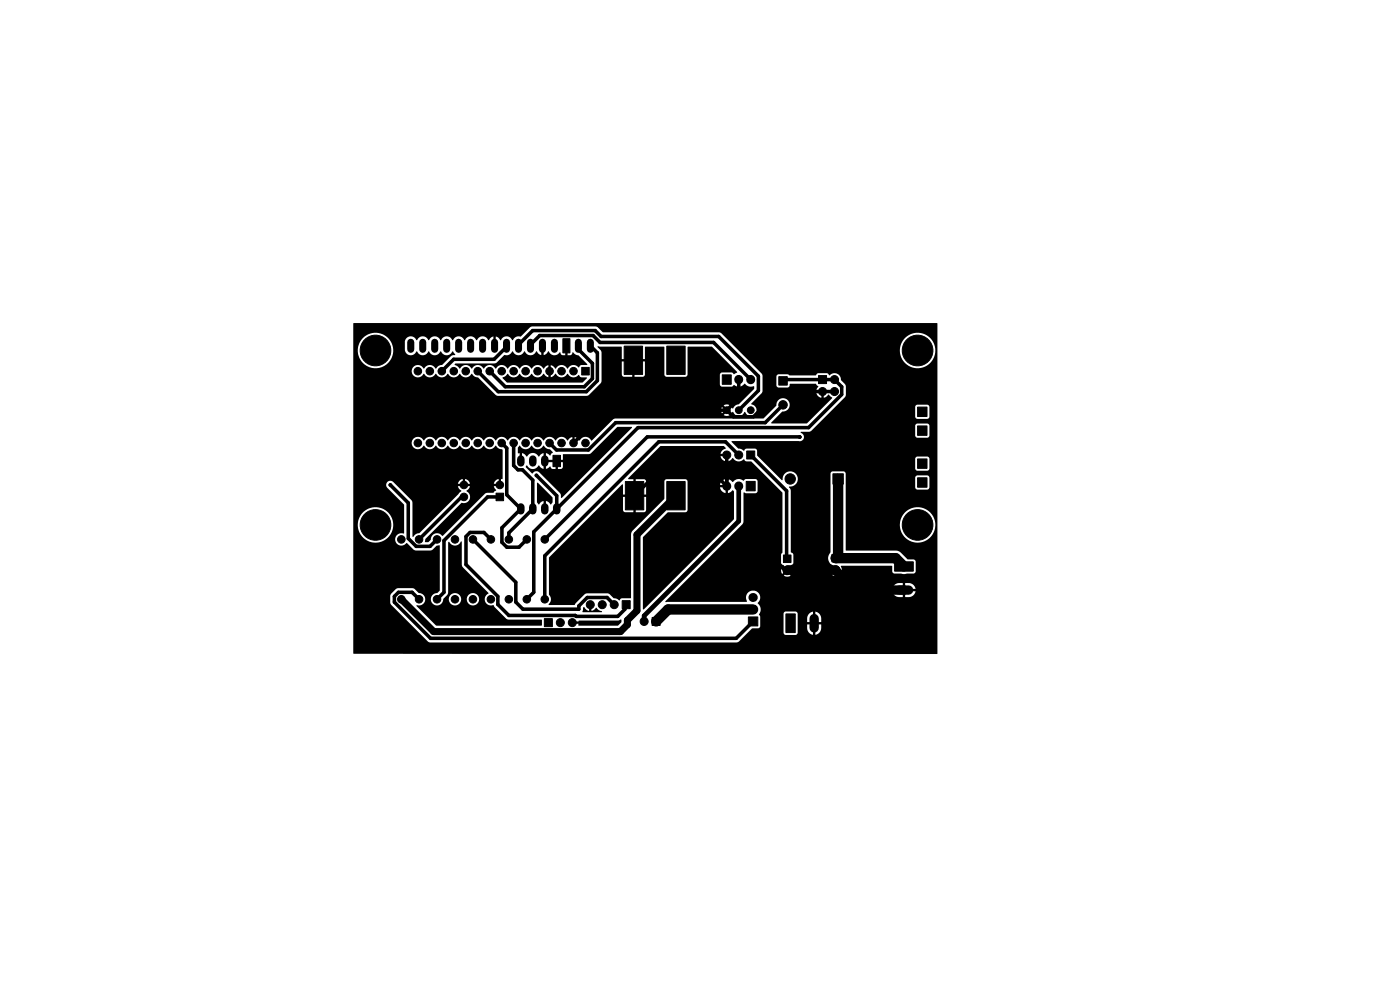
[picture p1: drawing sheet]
<svg xmlns="http://www.w3.org/2000/svg" width="297mm" height="210mm" viewBox="0 0 297 210" stroke-linecap="round" stroke-linejoin="round" font-family="sans-serif">
<g fill="#000" stroke="#000" stroke-width=".21">
<path d="M119.4 71.9h1.5v3h-1.5zM123.4 77.9h1.6v1.6h-1.6zM132.4 73.4h3.9v6h-3.9zM141.5 73.4h3.8v6h-3.8zM165.2 79.9h1.8v1.8h-1.8zM117.3 96.6h1.6v2.4h-1.6zM153.2 79.5h1.9v2h-1.9zM158.4 95.7h1.7v1.7h-1.7zM173.6 79.7h1.7v1.7h-1.7zM194.7 86.4h2v2h-2zM194.7 97.4h2v2h-2zM194.7 90.4h2v2h-2z"/>
<path d="M105.2 104.6h1.6v1.6h-1.6zM132.7 102.2h3.9v6h-3.9zM141.5 102.2h3.8v6h-3.8zM158.3 102.1h1.9v2h-1.9zM166.2 117.7h1.6v1.6h-1.6zM176.5 117.6h1.6v1.6h-1.6zM176.7 100.5h2.2v2.2h-2.2zM189.8 119.2h3.9v2h-3.9zM194.7 101.4h2v2h-2zM115.5 131.2h1.7v1.7h-1.7zM132 127.4h1.7v1.7h-1.7zM138.3 131h1.7v1.7h-1.7z"/>
<path d="M158.8 130.9h2v1.9h-2zM166.7 130.2h2v4h-2z"/>
<circle cx="79.7" cy="74.4" r="3.2"/>
<circle cx="88.6" cy="78.7" r=".8"/>
<circle cx="91.2" cy="78.7" r=".8"/>
<circle cx="93.7" cy="78.7" r=".8"/>
<circle cx="96.3" cy="78.7" r=".8"/>
<circle cx="98.8" cy="78.7" r=".8"/>
<circle cx="101.3" cy="78.7" r=".8"/>
<circle cx="103.9" cy="78.7" r=".8"/>
<circle cx="106.4" cy="78.7" r=".8"/>
<circle cx="109" cy="78.7" r=".8"/>
<circle cx="111.5" cy="78.7" r=".8"/>
<circle cx="114" cy="78.7" r=".8"/>
<circle cx="116.6" cy="78.7" r=".8"/>
<circle cx="119.1" cy="78.7" r=".8"/>
<circle cx="121.7" cy="78.7" r=".8"/>
<circle cx="194.7" cy="74.4" r="3.2"/>
<circle cx="88.6" cy="94" r=".8"/>
<circle cx="91.2" cy="94" r=".8"/>
<circle cx="93.7" cy="94" r=".8"/>
<circle cx="96.3" cy="94" r=".8"/>
<circle cx="98.8" cy="94" r=".8"/>
<circle cx="101.3" cy="94" r=".8"/>
<circle cx="103.9" cy="94" r=".8"/>
<circle cx="106.4" cy="94" r=".8"/>
<circle cx="109" cy="94" r=".8"/>
<circle cx="111.5" cy="94" r=".8"/>
<circle cx="114" cy="94" r=".8"/>
<circle cx="116.6" cy="94" r=".8"/>
<circle cx="119.1" cy="94" r=".8"/>
<circle cx="121.7" cy="94" r=".8"/>
<circle cx="124.2" cy="94" r=".8"/>
<circle cx="154.2" cy="96.5" r=".85"/>
<circle cx="154.2" cy="87" r=".72"/>
<circle cx="156.7" cy="96.5" r=".85"/>
<circle cx="156.7" cy="87" r=".72"/>
<circle cx="159.3" cy="87" r=".72"/>
<circle cx="166.1" cy="85.9" r=".9"/>
<circle cx="169.7" cy="92.7" r=".3"/>
<circle cx="174.5" cy="83.1" r=".85"/>
<circle cx="177" cy="80.5" r=".85"/>
<circle cx="177" cy="83.1" r=".85"/>
<circle cx="79.7" cy="111.4" r="3.2"/>
<circle cx="82.8" cy="102.9" r=".3"/>
<circle cx="85.1" cy="114.4" r=".8"/>
<circle cx="88.9" cy="114.4" r=".8"/>
<circle cx="92.7" cy="114.4" r=".8"/>
<circle cx="96.5" cy="114.4" r=".8"/>
<circle cx="98.4" cy="102.9" r=".8"/>
<circle cx="98.4" cy="105.4" r=".8"/>
<circle cx="100.3" cy="114.4" r=".8"/>
<circle cx="104.1" cy="114.4" r=".8"/>
<circle cx="106" cy="102.9" r=".8"/>
<circle cx="107.9" cy="114.4" r=".8"/>
<circle cx="111.8" cy="114.4" r=".8"/>
<circle cx="113.8" cy="100.8" r=".3"/>
<circle cx="115.6" cy="114.4" r=".8"/>
<circle cx="167.6" cy="101.6" r="1.1"/>
<circle cx="194.7" cy="111.4" r="3.2"/>
<circle cx="85.1" cy="127.1" r=".8"/>
<circle cx="88.9" cy="127.1" r=".8"/>
<circle cx="92.7" cy="127.1" r=".8"/>
<circle cx="96.5" cy="127.1" r=".8"/>
<circle cx="100.3" cy="127.1" r=".8"/>
<circle cx="104.1" cy="127.1" r=".8"/>
<circle cx="107.9" cy="127.1" r=".8"/>
<circle cx="111.8" cy="127.1" r=".8"/>
<circle cx="115.6" cy="127.1" r=".8"/>
<circle cx="118.9" cy="132.1" r=".85"/>
<circle cx="121.4" cy="132.1" r=".85"/>
<circle cx="125.2" cy="128.3" r=".85"/>
<circle cx="127.8" cy="128.3" r=".85"/>
<circle cx="130.3" cy="128.3" r=".85"/>
<circle cx="136.7" cy="131.8" r=".85"/>
<circle cx="167" cy="121" r=".8"/>
<circle cx="177.3" cy="120.9" r=".8"/>
</g>
<path d="M156.7 80.5v.1M159.3 80.5v.1M154.2 103.1v.1M156.7 103.1v.1M159.7 129.3h.1M159.7 126.7h.1" fill="none" stroke="#000" stroke-width="1.9"/>
<path d="M167 121l.1-.1h10.2l4.1 4.3h11.4M172.7 131.2v2" fill="none" stroke="#000" stroke-width="2"/>
<path d="M110.5 97.4v.8M113 97.4v.8M115.6 97.4v.8M110.5 107.5v.9M113 107.5v.9M115.6 107.5v.9M118.1 107.5v.9" fill="none" stroke="#000" stroke-width="1.6"/>
<g fill="none" stroke="#000" stroke-width="1.5">
<path d="M87.1 72.6v1.5M89.7 72.6v1.5M92.2 72.6v1.5M94.8 72.6v1.5M97.3 72.6v1.5M99.8 72.6v1.5M102.4 72.6v1.5M104.9 72.6v1.5M107.5 72.6v1.5M110 72.6v1.5M112.5 72.6v1.5M115.1 72.6v1.5"/>
<path d="M117.6 72.6v1.5M122.7 72.6v1.5M125.2 72.6v1.5M143.4 105.2l-8.3 8.2v16.1l-2 2.1v.9l-1.5 1.5h-39.6l-6.9-6.9"/>
</g>
<g fill="none" stroke="#000" stroke-width=".75">
<path d="M89.7 73.4v.2M107.5 73.1v.5l-2.7 2.6h-8.5l-2.6 2.5h-.3M110 73.4v-.3l3-3h13.3l1.2 1.3h25l8.4 8.4v3.1l-4.2 4.1M112.5 73.4v-.3l2-1.9h11.3l1.5 1.4h24.1l7.9 7.9M122.7 73.4v.7l3 3v3.2l-1.7 1.7h-16.8l-3.3-3.3M125.2 73.4l1.5 1.4v5.9l-2.3 2.4h-18.7l-4.4-4.4M106.4 94l1.1 1.1v9.9l3 3-4 4v3l1 1.1h2.6l1.7-1.7M109 94v4.8l.9 .9h.9l2.2 2.2v6.1l-5.1 5v1.4M154.2 96.5v6.6l-3.1-3h-11.4l-5.1 5.1M154.2 96.5h.1M154.2 87h-25.6l-6.9 7M156.7 80.5v4l-2.5 2.5"/>
<path d="M156.7 96.5l-2.8-2.8h-14.1l-24.2 24.2v9.2M159.3 96.5l7.6 7.6v14.3l.1 .1M166.1 80.8l.3-.3h10.6l1.6 1.5v1.7l-7.1 7h-36.2l-22.1 22.1v12.8l-1.4 1.5M166.1 85.9l-3.8 3.8h-31.7l-5.8 5.8h-6.7l-1.5-1.5M169.7 92.7h-32.4l-21.7 21.7M177 83.1h-11.8l-5.4 5.3h-4.2l-1.4-1.4M82.8 102.9l3.8 3.8v7.5l1.7 1.7h2.9l1.5-1.5M98.4 105.4h-.5l-9 9M100.3 114.4l9.1 9.1v4.2l1.5 1.5h11.9v-.7l1.8-1.8h4.2l1.5 1.6M104.1 114.4l-1.4-1.5h-3l-.8 .9v6l6.7 6.7v1.7l2.3 2.4h14.1l.2 .2h8.9l1.5-1.6v-.7l.2-.2M106 105.4h-2.6l-9.2 9.3v10.9l-1.5 1.5M113.8 100.8l4.3 4.4v2.8"/>
<path d="M154.2 101.6l1.5-1.5h4.8l3.5 3.4v14.9l2.6 2.6M88.9 127.1l-1.5-1.5h-2.9l-.8 .9v1.2l7.6 7.7h64.9l3.6-3.6M166.5 121h.5"/>
</g>
<path d="M177.8 101.6v16.3l-.5 .5h12.7l1.8 1.8M159.8 129.3h-18.1l-2.5 2.5" fill="none" stroke="#000" stroke-width="2.2"/>
<path d="M156.7 103.1v7.5l-20 20v1.2" fill="none" stroke="#000" stroke-width="1"/>
<path d="M96.5 77.2l.2-.1h8.3l.3-.2 1.8-1.6a1.41 1.41 0 0 0 1.6-.8 1.38 1.38 0 0 0 1.3 .9 1.38 1.38 0 0 0 1.3-.9 1.38 1.38 0 0 0 1.2 .9 1.38 1.38 0 0 0 1.3-.9l.5 .6 .5 .2v-1.5h.5v1.5l.5-.2 .6-.6a1.34 1.34 0 0 0 1.1 .9 1.34 1.34 0 0 0 1.3-.7l.4 .6 .7 .1v-1.6h.5v1.6l.8-.1 .4-.6 .5 .5 .6 .2 1.9 1.9-.1 .1-1.3 .1-.4 .4a1.47 1.47 0 0 0-2.4 .3 1.43 1.43 0 0 0-2.5 0l-.5-.5-.6-.2v.8h-.5v-.8l-1 .7a1.39 1.39 0 0 0-1.3-.8 1.39 1.39 0 0 0-1.2 .8 1.43 1.43 0 0 0-2.6 0 1.43 1.43 0 0 0-2.5 0 1.43 1.43 0 0 0-2.5 0 1.43 1.43 0 0 0-2.6 0 1.43 1.43 0 0 0-2.5 0 1.43 1.43 0 0 0-2.6 0l-.4-.5-.6-.3zM75 68.6l123.8-.1 .1 70.1-.2 .1h-123.6l-.2-.1v-27.2h1l.3 1.4a3.8 3.8 0 0 0 6.1 1.2 3.8 3.8 0 0 0-1.2-6.1 3.8 3.8 0 0 0-5.2 3.5h-1v-8.6h7l.2 .7 3.6 3.6v6.1a1.34 1.34 0 0 0-1.7 .7 1.34 1.34 0 0 0 .5 1.7 1.34 1.34 0 0 0 1.8-.4l1.5 1.4 .3 .2h3.3l1.2-1 .7-.1v9.5l-.5 .6a1.32 1.32 0 0 0-1.4 1.2 1.32 1.32 0 0 0 1.2 1.4 1.32 1.32 0 0 0 1.4-1.3h1.2v.3a1.31 1.31 0 0 0 1.3 1 1.31 1.31 0 0 0 1.3-1v-.3h1.2a1.31 1.31 0 0 0 1.3 1.3 1.31 1.31 0 0 0 1.1-2 1.31 1.31 0 0 0-2.3 .3l-.1 .4h-1.2a1.31 1.31 0 0 0-1.3-1.3 1.31 1.31 0 0 0-1.3 1.3h-1.2l.9-.9 .2-.4v-10.7l.1-.2a1.46 1.46 0 0 0 1.4 .8 1.46 1.46 0 0 0 1.2-.9l.2 .2v5.1l5.6 5.8a1.33 1.33 0 0 0-.7 1.7 1.33 1.33 0 0 0 1.7 .8l3 3h7.2l.2 .2v1.1h-22.4l-4.3-4.2 .2-.1h.4a1.31 1.31 0 0 0 1.3-1.3 1.31 1.31 0 0 0-1.3-1.3l-1.3-1h-3.4l-1.3 1.4-.1 1.7 .3 .5 7.6 7.6 .5 .3h64.9l.6-.2 1.9-1.9h7.6l.4 .5h2.2l.4-.4v-1h2a1.48 1.48 0 0 0 1.3 1.4v-1.9h.5v1.9l.1-.1a1.49 1.49 0 0 0 1.1-1.3v-.8h-.9v-.5h.9v-.8a1.48 1.48 0 0 0-1.2-1.5v1.9h-.5v-1.9l-.1 .1a1.49 1.49 0 0 0-1.2 1.4v.8h.9v.5h-.9v.8h-2v-3.3l-.4-.3h-2.2l-.4 .5v4h-7.6l1-.9h1.3l.3-.3 .1-2.2-.3-.5a1.76 1.76 0 0 0-.3-2.4 1.52 1.52 0 0 0 .2-2.1 1.52 1.52 0 0 0-2.1-.2 1.52 1.52 0 0 0-.3 2l-17.2 .1-.2-.1 2.7-2.7h47.4v.5h-1.9a1.48 1.48 0 0 0 1.4 1.3h.8v-.9h.5v.9h.8a1.48 1.48 0 0 0 1.4-1.3h-1.8v-.5h1.8v-.1a1.49 1.49 0 0 0-1.4-1.1h-.8v.9h-.5v-.9h-.8a1.48 1.48 0 0 0-1.4 1.2h-45.5l13.8-13.8 .1-.5v-6.1l2.6 .1 .4-.4v-2.1l-.2-.4-2.3-.1-.5 .4a1.62 1.62 0 0 0-2.3 .3l-1-.7v1h-.5v-1l-.1 .1a1.45 1.45 0 0 0-1.1 1.2h1v.5h-1a1.44 1.44 0 0 0 1.2 1.2v-1h.5v1l.6-.2 .4-.4 .3 .3v5.9l-19.1 19.1-.2-.1v-15.3l5.2-5.2h3.8l.4-.3 .1-6.3-.4-.4-4.1-.1-.3 .2-.2 .3v3.8l-6.9 7-.1 .4-.1 13.6h-1.9l-.5 .5-.6-.4-.6-.1-1.2-1h-4.5l-.6 .3-2 2.1h-5.5a1.52 1.52 0 0 0 .1-2.2v-7.8l15.5-15.5h.2v2.1h1.2v.5h-1.2v2.8l.1 .3 .3 .2h1.8v-2.3h.5v2.3h1.7l.3-.2 .2-.3v-2.8h-1.3v-.5h1.3l-.1-3-.3-.2h-1.8v2.2h-.5v-2.2h-1l-.2-.2 6.9-6.9h13.4l.4 .4v.2a1.38 1.38 0 0 0-1.1 1.1h.9v.5h-.9l.3 .6 .6 .4 .2 .1v-.9h.5v.9l1.1-.7a1.49 1.49 0 0 0 2.3 .2l.5 .5h1.1l6.6 6.6v12.7l-.3 .4v1.8l.1 .3 .4 .2 .8 .7-.4 .4-.7-.7a1.28 1.28 0 0 0 0 1.5l.7-.7 .4 .3-.7 .7 .3 .2h.6l.5-.2-.7-.7 .4-.3 .7 .7a1.28 1.28 0 0 0 0-1.5l-.7 .7-.4-.4 1.3-1v-1.2h7.4l.3 1.1 1.2 1-.3 .4-.7-.7-.1 .3-.1 .6 .2 .5 .7-.7 .3 .4-.6 .7a1.28 1.28 0 0 0 1.4 0l-.7-.7 .4-.4 .7 .7a1.6 1.6 0 0 0 0-1.5l10.8-.1 .1 .1v1.2l.4 .4 2.1 .1 2.2-.2 .3-.4-.1-2.3-.3-.2h-1.4l-1.4-1.4-.6-.4-11.1-.2v-5.3h11.5l.2 1.1a3.8 3.8 0 0 0 6.1 1.6 3.8 3.8 0 0 0-1-6.2 3.8 3.8 0 0 0-5.3 3.5h-11.5v-8h14.8l.4 .5h2.2l.4-.5v-2.1l-.2-.3-.3-.2h-2.1l-.3 .2-.1 .3v2.1h-14.8v-2.9l-.1-.4-.4-.1h-2.3l-.4 .5v16.6l-.4 .8-.1 .5h-7.4v-.9l-.5-.4v-12.9l-.4-.9a1.66 1.66 0 0 0 1.9-1.6 1.66 1.66 0 0 0-1.7-1.7 1.66 1.66 0 0 0-1.6 1.9l-2.6-2.5h30.8l.1 .3 .3 .2h2.2l.4-.4v-2.3l-.5-.4h-2.1l-.3 .2-.1 .3v2.1h-30.8l-2.7-2.7-.1-1.1-.2-.4h-2.1l-.6 .4-.4-.3-.7-.2-1.4-1.4 .1-.1h14.1a.88 .88 0 0 0 1.1-1.2h23.7l.1 .3 .3 .2h2.2l.3-.3 .1-2.4-.5-.4h-2.1l-.3 .2-.1 .3v2.1h-23.7l-.6-.6v-.2h1.8l.3-.1 3.1-3.1h19.1l.1 .3 .3 .2h2.2l.3-.3 .1-2.4-.5-.4h-2.1l-.3 .2-.1 .3v2.1h-19.1l4.3-4.3v-2.2l-1-1.2a1.44 1.44 0 0 0-.9-1.4 1.44 1.44 0 0 0-1.6 .3l-.5-.4h-1.9l-.5 .4h-5.5l-.4-.2h-1.9l-.3 .1-.2 .4v1.8l.2 .4 .3 .1h1.9a.61 .61 0 0 0 .4-.7l5.6-.1 .5 .6-.4 .8h.9v.5h-.9l.4 .8 .6 .3v-.9h.5v.9l.5-.2 .6-.5 .8 .7-5.5 5.4h-7.4l-.1-.2 2.3-2.3a1.44 1.44 0 0 0 1.6-1.3 1.44 1.44 0 0 0-1.5-1.5 1.44 1.44 0 0 0-1.3 1.6l-2.8 2.7h-31.5l-.5 .3-4.4 4.4a1.46 1.46 0 0 0-2.6-.1l-.4-.4-.6-.3v.8h-.5v-.8l-1.1 .7a1.38 1.38 0 0 0-1.2-.7 1.38 1.38 0 0 0-1.2 .7 1.43 1.43 0 0 0-2.6 0 1.43 1.43 0 0 0-2.5 0 1.43 1.43 0 0 0-2.6 0 1.43 1.43 0 0 0-2.5 0 1.43 1.43 0 0 0-2.5 0 1.43 1.43 0 0 0-2.6 0 1.43 1.43 0 0 0-2.5 0 1.43 1.43 0 0 0-2.6 0 1.43 1.43 0 0 0-2.5 0 1.43 1.43 0 0 0-2.5 0 1.43 1.43 0 0 0-2.6 0 1.35 1.35 0 0 0-2-.5 1.35 1.35 0 0 0 0 2.1 1.35 1.35 0 0 0 2-.5 1.43 1.43 0 0 0 2.6 0 1.43 1.43 0 0 0 2.5 0 1.44 1.44 0 0 0 2.5 0 1.43 1.43 0 0 0 2.6 0 1.44 1.44 0 0 0 2.5 0 1.44 1.44 0 0 0 2.6 0l.6 .6 .8 .4v6l-.3 .1v1h-.5v-1l-.6 .3-.4 .7h.9v.5h-.9l.4 1-.6 .4h-1.3l-.4 .2-9.1 9a1.35 1.35 0 0 0-1.5-.5 1.35 1.35 0 0 0-.9 1.3l-.6 .5-.7-.1 .1-.6 7.7-7.6a1.36 1.36 0 0 0 1.7-.8 1.36 1.36 0 0 0-.7-1.8l.5-.4 .3-.6h-1v-.5h1l-.1-.2-.3-.5-.6-.3v1h-.5v-1h-.2l-.6 .4-.3 .6h1v.5h-1l.8 1.1-9 8.9a2.01 2.01 0 0 0-1.3 .8l-.2-7.5-4.1-4.3a.89 .89 0 0 0-1.4 .7h-7v-28.4h1a3.8 3.8 0 0 0 3.9 3.7 3.8 3.8 0 0 0 3.6-3.9h2.5a1.3 1.3 0 0 0 1.1 1.2 1.3 1.3 0 0 0 1.4-.9 1.38 1.38 0 0 0 1.3 .9 1.38 1.38 0 0 0 1.2-.9 1.38 1.38 0 0 0 1.3 .9 1.38 1.38 0 0 0 1.3-.9 1.38 1.38 0 0 0 1.3 .9 1.38 1.38 0 0 0 1.2-.9l.6 .8-.9 .2-2 1.9a1.62 1.62 0 0 0-1.2 .8 1.43 1.43 0 0 0-2.6 0 1.35 1.35 0 0 0-2-.5 1.35 1.35 0 0 0 0 2.1 1.35 1.35 0 0 0 2-.5 1.43 1.43 0 0 0 2.6 0 1.43 1.43 0 0 0 2.5 0 1.44 1.44 0 0 0 2.5 0 1.44 1.44 0 0 0 2.6 0l.1 .1a1.31 1.31 0 0 0 1.2 .7l3.6 3.6 .6 .3h18.9l.5-.3 2.3-2.3 .3-.5v-6.2l-.2-.4-.6-.6v-.2l5.1 .1v2.6h1.2v.5h-1.2v2.8l.5 .4h1.7v-2.3l.5 .1v2.2h1.8l.4-.2v-3h-1.2v-.5h1.2l.1-2.7 4 .1v5.9l.2 .3 .3 .1h4l.3-.1 .2-.3v-5.9l5.1-.1 5.4 5.4-.7 .5-.5-.4h-2l-.3 .2-.2 .3v2.1l.2 .3 .3 .1h2l.5-.3 .8 .3v-1h.5v1l.5-.2 .4-.4 .2 .1a1.66 1.66 0 0 0 1.9 .4v.6l-3.3 3.3a1.5 1.5 0 0 0-1.2 .9l-.3-.4-.6 .7-.4-.4 .7-.6-.5-.2-.9 .2 .6 .6-.3 .4-.6-.7a1.2 1.2 0 0 0 0 1.4l.6-.6 .3 .3-.6 .6 .9 .2 .5-.2-.7-.6 .4-.3 .6 .6 .3-.3a1.36 1.36 0 0 0 1.2 .8 1.36 1.36 0 0 0 1.3-.8 1.26 1.26 0 0 0 2.1 .5 1.26 1.26 0 0 0-.6-2.1l-.1-.2 2.3-2.4 .1-3.6-.3-.5-4.8-4.7h34.2a3.8 3.8 0 0 0 5.5 3.3 3.8 3.8 0 0 0 .4-6.5 3.8 3.8 0 0 0-5.9 2.8v.4h-34.2l-3.6-3.6-.5-.3h-24.7l-1.1-1.1-.6-.2-13.3 .1-.5 .2-1.9 1.9a1.52 1.52 0 0 0-1.8 .8 1.38 1.38 0 0 0-1.2-.9 1.38 1.38 0 0 0-1.3 .9l-.5-.6-.5-.2v1.5h-.5v-1.5l-.5 .2-.6 .6a1.33 1.33 0 0 0-1.2-.9 1.33 1.33 0 0 0-1.3 .9 1.38 1.38 0 0 0-1.3-.9 1.38 1.38 0 0 0-1.2 .9 1.38 1.38 0 0 0-1.3-.9 1.38 1.38 0 0 0-1.3 .9 1.38 1.38 0 0 0-1.2-.9 1.38 1.38 0 0 0-1.3 .9 1.38 1.38 0 0 0-1.3-.9 1.38 1.38 0 0 0-1.2 .9 1.38 1.38 0 0 0-1.3-.9 1.38 1.38 0 0 0-1.3 .9 1.32 1.32 0 0 0-1.4-.8 1.32 1.32 0 0 0-1.1 1.1v1.7h-2.5a3.8 3.8 0 0 0-3.8-3.6 3.8 3.8 0 0 0-3.7 3.8h-1zM110.2 94.5a1.43 1.43 0 0 0 2.6 0 1.43 1.43 0 0 0 2.5 0l.1 .1a1.32 1.32 0 0 0 1.2 .7l.7 .7-.6 .6-.9-.5v1.4h-.5v-1.4l-.6 .3-.4 .5a1.43 1.43 0 0 0-1.3-.8 1.43 1.43 0 0 0-1.2 .8l-.5-.5-.6-.3v1.4h-.5v-1.4l-.2 .1-.2-.1v-1.1zM106.6 80l.7-.3 .4-.4a1.43 1.43 0 0 0 2.5 0 1.43 1.43 0 0 0 2.6 0 1.43 1.43 0 0 0 2.5 0l.4 .4 .6 .3v-.8h.5v.8l.6-.3 .5-.4a1.43 1.43 0 0 0 2.5 0 1.46 1.46 0 0 0 2.4 .2l.4 .5h1.2l.1 .2-1 1h-15.9l-1-1zM115.9 97.5h1.9v.5h-1.9zM111.7 98.7h.1a1.43 1.43 0 0 0 1.2 .8 1.43 1.43 0 0 0 1.3-.8l.4 .5 .6 .3v-1.4h.5v1.4l.9-.5 .4 .4 .8 .1v-1.4h.5v1.4l.8-.1 .2-.3v-1.1h-1v-.5h1l.1-1.1 5.6-.1 5.8-5.7h3.2l-15 15-.1-.1-.2-.9-4.5-4.5a1.04 1.04 0 0 0-1.4 .3l-1.4-1.3zM174.9 82.8h1.7v.5h-1.7zM113.9 102.4h.2l3.1 3.1v1l-.3 .5-1.1-.7v1.3h-.5v-1.3l-.6 .3-.4 .4-.4-.4zM123.7 128.9l.2-.1 .5 .5 .6 .3v-.9h.5v.9l1-.7 .5 .5 .7 .4-4 .1-.2-.2zM121.8 131.8h.9l.2-.2h8.1l.7-.2 .1 .1v.5l-.7 .7h-8.3l-.1-.4h-.9z" fill="#000"/>
</svg>
